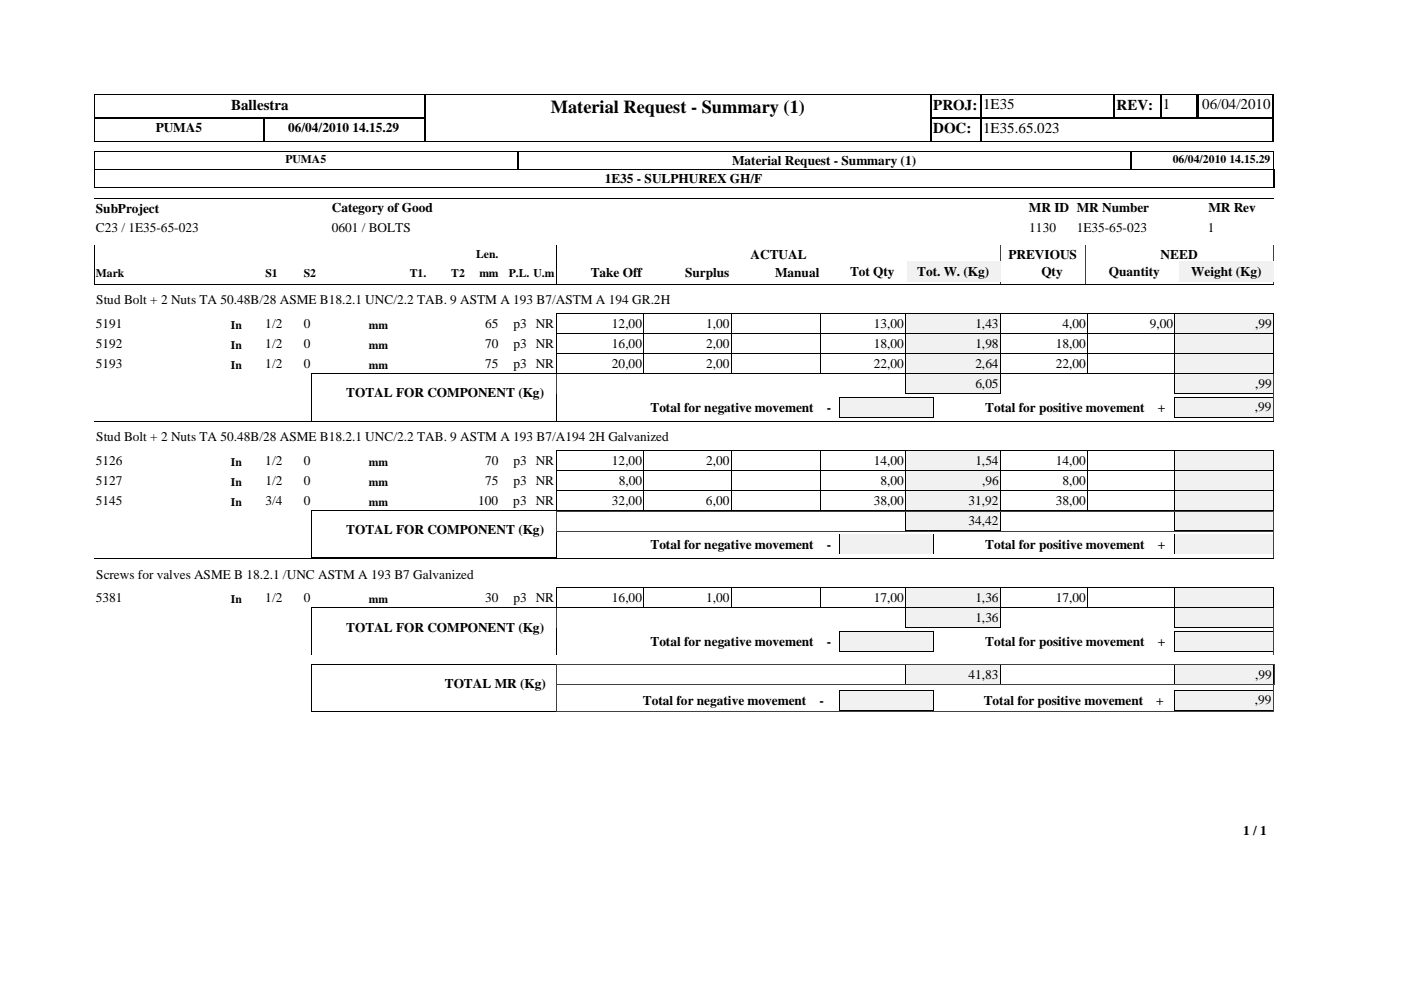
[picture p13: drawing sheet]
<svg xmlns="http://www.w3.org/2000/svg" width="297mm" height="210mm" viewBox="0 0 297 210" stroke-linecap="round" stroke-linejoin="round" font-family="sans-serif">
<defs><g id="words">
<text font-size="3.9" x="116.8" y="23.9">Material Request - Summary (1)</text>
<g font-size="3.2">
<text x="49" y="23.2">Ballestra</text>
<text x="197.9" y="23.2">PROJ:</text>
<text x="208.4" y="23.2">1E35</text>
<text x="236.7" y="23.2">REV:</text>
<text x="246.5" y="23.2">1</text>
<text x="254.9" y="23.2">06/04/2010</text>
<text x="197.9" y="28.3">DOC:</text>
<text x="208.4" y="28.2">1E35.65.023</text>
</g>
<g font-size="2.8">
<text x="33" y="27.9">PUMA5</text>
<text x="61.1" y="27.9">06/04/2010 14.15.29</text>
<text x="155.2" y="34.9">Material Request - Summary (1)</text>
<text x="128.2" y="38.8">1E35 - SULPHUREX GH/F</text>
<text x="20.3" y="45.1">SubProject</text>
<text x="70.3" y="45">Category of Good</text>
<text x="218.2" y="45">MR ID MR Number</text>
<text x="256.2" y="45">MR Rev</text>
<text x="20.3" y="49.3">C23 / 1E35-65-023</text>
<text x="70.3" y="49.2">0601 / BOLTS</text>
<text x="218.2" y="49.2">1130</text>
<text x="228.3" y="49.2">1E35-65-023</text>
<text x="256.1" y="49.2">1</text>
<text x="125.2" y="58.7">Take Off</text>
<text x="145.2" y="58.7">Surplus</text>
<text x="159.1" y="55">ACTUAL</text>
<text x="164.3" y="58.7">Manual</text>
<text x="180.2" y="58.5">Tot Qty</text>
<text x="194.5" y="58.5">Tot. W. (Kg)</text>
<text x="213.8" y="55">PREVIOUS</text>
<text x="220.8" y="58.5">Qty</text>
<text x="235.1" y="58.5">Quantity</text>
<text x="246.1" y="55">NEED</text>
<text x="252.6" y="58.5">Weight (Kg)</text>
<text x="20.4" y="64.6">Stud Bolt + 2 Nuts TA 50.48B/28 ASME B18.2.1 UNC/2.2 TAB. 9 ASTM A 193 B7/ASTM A 194 GR.2H</text>
<text x="20.3" y="69.5">5191</text>
<text x="56.3" y="69.5">1/2</text>
<text x="64.4" y="69.5">0</text>
<text x="102.8" y="69.5">65</text>
<text x="108.8" y="69.5">p3 NR</text>
<text x="129.7" y="69.5">12,00</text>
<text x="149.7" y="69.5">1,00</text>
<text x="185.3" y="69.5">13,00</text>
<text x="206.8" y="69.5">1,43</text>
<text x="225.3" y="69.5">4,00</text>
<text x="243.8" y="69.5">9,00</text>
<text x="266.1" y="69.5">,99</text>
<text x="20.3" y="73.7">5192</text>
<text x="20.3" y="78">5193</text>
<text x="56.3" y="73.7">1/2</text>
<text x="56.3" y="78">1/2</text>
<text x="64.4" y="73.7">0</text>
<text x="64.4" y="78">0</text>
<text x="102.8" y="73.7">70</text>
<text x="102.8" y="78">75</text>
<text x="108.8" y="73.7">p3 NR</text>
<text x="108.8" y="78">p3 NR</text>
<text x="129.7" y="73.7">16,00</text>
<text x="129.7" y="78">20,00</text>
<text x="149.7" y="73.7">2,00</text>
<text x="149.7" y="78">2,00</text>
<text x="185.3" y="73.7">18,00</text>
<text x="185.3" y="78">22,00</text>
<text x="206.8" y="73.7">1,98</text>
<text x="206.8" y="78">2,64</text>
<text x="223.9" y="73.7">18,00</text>
<text x="223.9" y="78">22,00</text>
<text x="206.8" y="82.2">6,05</text>
<text x="266.1" y="82.2">,99</text>
<text x="73.4" y="84.3">TOTAL FOR COMPONENT (Kg)</text>
<text x="137.9" y="87.3">Total for negative movement</text>
<text x="175.3" y="87.3">-</text>
<text x="208.9" y="87.3">Total for positive movement</text>
<text x="245.5" y="87.3">+</text>
<text x="266" y="87.2">,99</text>
<text x="20.4" y="93.6">Stud Bolt + 2 Nuts TA 50.48B/28 ASME B18.2.1 UNC/2.2 TAB. 9 ASTM A 193 B7/A194 2H Galvanized</text>
<text x="20.3" y="98.6">5126</text>
<text x="56.3" y="98.6">1/2</text>
<text x="64.4" y="98.6">0</text>
<text x="102.8" y="98.6">70</text>
<text x="108.8" y="98.6">p3 NR</text>
<text x="129.7" y="98.6">12,00</text>
<text x="149.7" y="98.6">2,00</text>
<text x="185.3" y="98.6">14,00</text>
<text x="206.8" y="98.6">1,54</text>
<text x="223.9" y="98.6">14,00</text>
<text x="20.3" y="102.8">5127</text>
<text x="20.3" y="107">5145</text>
<text x="56.3" y="107">3/4</text>
<text x="56.3" y="102.8">1/2</text>
<text x="64.4" y="107">0</text>
<text x="64.4" y="102.8">0</text>
<text x="101.4" y="107">100</text>
<text x="102.9" y="102.8">75</text>
<text x="108.8" y="107">p3 NR</text>
<text x="108.8" y="102.8">p3 NR</text>
<text x="129.7" y="107">32,00</text>
<text x="131.2" y="102.8">8,00</text>
<text x="149.7" y="107">6,00</text>
<text x="185.3" y="107">38,00</text>
<text x="186.7" y="102.8">8,00</text>
<text x="205.4" y="107">31,92</text>
<text x="208.2" y="102.8">,96</text>
<text x="223.9" y="107">38,00</text>
<text x="225.3" y="102.8">8,00</text>
<text x="73.4" y="113.3">TOTAL FOR COMPONENT (Kg)</text>
<text x="205.4" y="111.3">34,42</text>
<text x="137.9" y="116.3">Total for negative movement</text>
<text x="175.3" y="116.3">-</text>
<text x="208.9" y="116.3">Total for positive movement</text>
<text x="245.5" y="116.3">+</text>
<text x="20.4" y="122.7">Screws for valves ASME B 18.2.1 /UNC ASTM A 193 B7 Galvanized</text>
<text x="20.3" y="127.6">5381</text>
<text x="56.3" y="127.6">1/2</text>
<text x="64.4" y="127.6">0</text>
<text x="102.8" y="127.6">30</text>
<text x="108.8" y="127.6">p3 NR</text>
<text x="129.7" y="127.6">16,00</text>
<text x="149.7" y="127.6">1,00</text>
<text x="185.3" y="127.6">17,00</text>
<text x="206.8" y="127.6">1,36</text>
<text x="206.8" y="131.8">1,36</text>
<text x="223.9" y="127.6">17,00</text>
<text x="73.4" y="133.9">TOTAL FOR COMPONENT (Kg)</text>
<text x="137.9" y="136.9">Total for negative movement</text>
<text x="175.3" y="136.9">-</text>
<text x="208.9" y="136.9">Total for positive movement</text>
<text x="245.5" y="136.9">+</text>
<text x="205.4" y="143.9">41,83</text>
<text x="266.1" y="143.9">,99</text>
<text x="94.3" y="146">TOTAL MR (Kg)</text>
<text x="136.3" y="149.4">Total for negative movement</text>
<text x="173.7" y="149.4">-</text>
<text x="208.6" y="149.4">Total for positive movement</text>
<text x="245.2" y="149.4">+</text>
<text x="266" y="149.3">,99</text>
<text x="263.6" y="177">1 / 1</text>
</g>
<g font-size="2.5">
<text x="60.5" y="34.5">PUMA5</text>
<text x="248.6" y="34.5">06/04/2010 14.15.29</text>
<text x="20.3" y="58.7">Mark</text>
<text x="56.3" y="58.7">S1</text>
<text x="64.4" y="58.7">S2</text>
<text x="86.9" y="58.7">T1.</text>
<text x="95.7" y="58.7">T2</text>
<text x="100.9" y="54.7">Len.</text>
<text x="101.6" y="58.7">mm</text>
<text x="107.9" y="58.7">P.L. U.m</text>
<text x="48.9" y="69.8">In</text>
<text x="78.2" y="69.8">mm</text>
<text x="48.9" y="74">In</text>
<text x="78.2" y="74">mm</text>
<text x="48.9" y="78.2">In</text>
<text x="78.2" y="78.2">mm</text>
<text x="48.9" y="98.8">In</text>
<text x="78.2" y="98.8">mm</text>
<text x="48.9" y="103">In</text>
<text x="48.9" y="107.3">In</text>
<text x="78.2" y="103">mm</text>
<text x="78.2" y="107.3">mm</text>
<text x="48.9" y="127.9">In</text>
<text x="78.2" y="127.9">mm</text>
</g>
</g></defs>
<path d="M20 25.1h70.3M90.1 24.9v5.2M236.3 20v5.2M253.8 20v5.2" fill="none" stroke="#000" stroke-width=".34"/>
<path d="M20 30h70.3M20 20.1h70.3M20.1 20v10.1M197.2 30h72.9M197.2 20.1h72.9" fill="none" stroke="#000" stroke-width=".21"/>
<path d="M20 25h70.3M55.9 24.9v5.2M90.1 20v5.2M197.2 25h72.9M197.4 20v10.1M208 20v10.1M246 20v5.2M254 20v5.2" fill="none" stroke="#000" stroke-width=".36"/>
<path d="M269.9 20v10.1" fill="none" stroke="#000" stroke-width=".25"/>
<path d="M90.3 20.2h107v9.7h-107z" fill="#fff"/>
<path d="M20 32.1h250.2M20 35.9h250.2M20 36h250.2M20 39.8h250.2M20.1 32v7.9M89.9 20.1h107.8M89.9 30h107.8M270.1 32v4M20 42h250M20 52v8.2M117.9 52v8.2" fill="none" stroke="#000" stroke-width=".21"/>
<path d="M109.9 32v4M197.5 20v10.1" fill="none" stroke="#000" stroke-width=".36"/>
<path d="M90.1 20v10.1M239.9 32v4" fill="none" stroke="#000" stroke-width=".34"/>
<path d="M270 35.9v4" fill="none" stroke="#000" stroke-width=".25"/>
<path d="M118 52v8.2M212.1 52v8.2M212.2 52v8.2M230 52v8.2M230.1 52v8.2M270 52v8.2" fill="none" stroke="#404040" stroke-width=".21"/>
<path d="M99.6 56h6.4v3.7h-6.4z" fill="#fff"/>
<g fill="#f1f1f1">
<path d="M192.3 55.4h19.8v4.2h-19.8z"/>
<path d="M250 55.4h20.1v4.2h-20.1z"/>
</g>
<path d="M20 60.3h250M118 66.5h74v4.3l-74-.1zM136.5 66.5v4.3M155 66.5v4.3M174 66.5v4.3M212.1 66.5h37v4.3l-37-.1zM230.6 66.5v4.3" fill="none" stroke="#000" stroke-width=".21"/>
<path d="M192 66.5h20.1v4.2h-20.1z" fill="#f1f1f1"/>
<path d="M192 66.5h20.1M192 70.7h20.1M192 66.5v4.3M212.1 66.5v4.3" fill="none" stroke="#000" stroke-width=".21"/>
<path d="M249.1 66.5h20.9v4.2h-20.9z" fill="#f1f1f1"/>
<path d="M118 70.8h74v4.2h-74zM136.5 70.7v4.3M155 70.7v4.3M174 70.7v4.3M212.1 70.8h57.9v-4.3h-20.9v8.5h-37zM230.6 70.7v4.3" fill="none" stroke="#000" stroke-width=".21"/>
<path d="M192 70.8h20.1v4.2h-20.1z" fill="#f1f1f1"/>
<path d="M192 70.8h20.1M192 75h20.1M192 70.7v4.3M212.1 70.7v4.3" fill="none" stroke="#000" stroke-width=".21"/>
<path d="M249.1 70.8h20.9v4.2h-20.9z" fill="#f1f1f1"/>
<path d="M118 75h74M118 75v4.2h74v-4.2M136.5 75v4.2M155 75v4.2M174 75v4.2M212.1 75v4.2h37v-8.4h20.9v4.2h-57.9M230.6 75v4.2" fill="none" stroke="#000" stroke-width=".21"/>
<path d="M192 75h20.1v4.2h-20.1z" fill="#f1f1f1"/>
<path d="M192 75h20.1M192 79.2h20.1M192 75v4.2M212.1 75v4.2" fill="none" stroke="#000" stroke-width=".21"/>
<path d="M249.1 75h20.9v4.2h-20.9z" fill="#f1f1f1"/>
<path d="M249.1 75h20.9M249.1 75v4.2h20.9v-4.2" fill="none" stroke="#000" stroke-width=".21"/>
<path d="M192 79.2h20.1v4.2h-20.1z" fill="#f1f1f1"/>
<path d="M192 79.2h20.1M192 79.2v4.3M212.1 79.2v4.3M192 83.5h20.1" fill="none" stroke="#000" stroke-width=".21"/>
<path d="M249.1 79.2h20.9v4.2h-20.9z" fill="#f1f1f1"/>
<path d="M249.1 79.2h20.9M249.1 79.2v4.3h20.9v-4.3" fill="none" stroke="#000" stroke-width=".21"/>
<path d="M249 84.2h20.9v4.3h-20.9z" fill="#f1f1f1"/>
<path d="M269.9 84.2v4.3M269.9 84.2h-20.9v4.3h20.9" fill="none" stroke="#000" stroke-width=".21"/>
<path d="M177.9 84.2h20.1v4.3h-20.1z" fill="#f1f1f1"/>
<path d="M66 79.2h52M66 79.2v10M118 79.2v10M20 89.3h250M118 95.6h74v4.2h-74zM136.5 95.5v4.3M155 95.5v4.3M174 95.5v4.3M177.9 84.2h20.1v4.3h-20.1zM212.1 95.6h37v4.2h-37zM230.6 95.5v4.3" fill="none" stroke="#000" stroke-width=".21"/>
<path d="M118 79.4v4.2M270.1 79.4v9.9M118 83.6v5.7" fill="none" stroke="#404040" stroke-width=".21"/>
<path d="M192 95.6h20.1v4.2h-20.1z" fill="#f1f1f1"/>
<path d="M192 95.6h20.1M192 99.8h20.1M192 95.5v4.3M212.1 95.5v4.3" fill="none" stroke="#000" stroke-width=".21"/>
<path d="M249.1 95.6h20.9v4.2h-20.9z" fill="#f1f1f1"/>
<path d="M118 99.8h74M118 99.8v4.2h74v-4.2M136.5 99.8v4.2M155 99.8v4.2M174 99.8v4.2M212.1 99.8v4.2h37v-8.4h20.9v4.2h-57.9M230.6 99.8v4.2" fill="none" stroke="#000" stroke-width=".21"/>
<path d="M192 99.8h20.1v4.2h-20.1z" fill="#f1f1f1"/>
<path d="M192 99.8h20.1M192 99.8v4.2M212.1 99.8v4.2M192 104h20.1" fill="none" stroke="#000" stroke-width=".21"/>
<path d="M249.1 99.8h20.9v4.2h-20.9z" fill="#f1f1f1"/>
<g fill="none" stroke="#000" stroke-width=".21">
<path d="M249.1 99.8h20.9M249.1 99.8v8.5M270 99.8v4.2h-57.9M118 104h74M118 108.3h74M118 104v4.3M136.5 104v4.3M155 104v4.3M174 104v4.3M192 104v4.3M212.1 108.3h37M212.1 104v4.3"/>
<path d="M230.6 104v4.3"/>
</g>
<path d="M192 104h20.1v4.2h-20.1z" fill="#f1f1f1"/>
<path d="M192 104h20.1M192 108.3h20.1M192 104v4.3M212.1 104v4.3" fill="none" stroke="#000" stroke-width=".21"/>
<path d="M249.1 104h20.9v4.2h-20.9z" fill="#f1f1f1"/>
<path d="M249.1 104h20.9M249.1 108.3h20.9M249.1 104v4.3M270 104v4.3" fill="none" stroke="#000" stroke-width=".21"/>
<path d="M192 108.3h20.1v4.2h-20.1z" fill="#f1f1f1"/>
<path d="M192 108.3h20.1M192 112.5h20.1M192 108.2v4.3M212.1 108.2v4.3" fill="none" stroke="#000" stroke-width=".21"/>
<path d="M249.1 108.3h20.9v4.2h-20.9z" fill="#f1f1f1"/>
<path d="M249.1 108.3h20.9v4.2h-20.9z" fill="none" stroke="#000" stroke-width=".21"/>
<path d="M249 113.3h20.9v4.2h-20.9z" fill="#f1f1f1"/>
<path d="M249 113.3v4.2M269.9 113.3v4.2" fill="none" stroke="#000" stroke-width=".21"/>
<path d="M177.9 113.3h20.1v4.2h-20.1z" fill="#f1f1f1"/>
<path d="M20 118.4h250M66 118.2h52M66 118.2v-9.9h52v9.9M177.9 113.3v4.2M198 113.3v4.2M118 124.6h74v4.3h-74zM136.5 124.6v4.3M155 124.6v4.3M174 124.6v4.3M212.1 124.6h37v4.3h-37zM230.6 124.6v4.3" fill="none" stroke="#000" stroke-width=".21"/>
<path d="M118 112.6v5.7M270.1 112.6h-152.1v-4.2h152.1v9.9" fill="none" stroke="#404040" stroke-width=".21"/>
<path d="M192 124.6h20.1v4.2h-20.1z" fill="#f1f1f1"/>
<path d="M192 124.6h20.1M192 128.9h20.1M192 124.6v4.3M212.1 124.6v4.3" fill="none" stroke="#000" stroke-width=".21"/>
<path d="M249.1 124.6h20.9v4.2h-20.9z" fill="#f1f1f1"/>
<path d="M249.1 124.6h20.9v4.3h-20.9z" fill="none" stroke="#000" stroke-width=".21"/>
<path d="M192 128.9h20.1v4.2h-20.1z" fill="#f1f1f1"/>
<path d="M192 128.9h20.1M192 133.1h20.1M192 128.8v4.3M212.1 128.8v4.3" fill="none" stroke="#000" stroke-width=".21"/>
<path d="M249.1 128.9h20.9v4.2h-20.9z" fill="#f1f1f1"/>
<path d="M249.1 128.9h20.9v4.2h-20.9z" fill="none" stroke="#000" stroke-width=".21"/>
<path d="M249 133.9h20.9v4.2h-20.9z" fill="#f1f1f1"/>
<path d="M249 133.9h20.9M249 138.1h20.9M249 133.9v4.2M269.9 133.9v4.2" fill="none" stroke="#000" stroke-width=".21"/>
<path d="M177.9 133.9h20.1v4.2h-20.1z" fill="#f1f1f1"/>
<path d="M66 138.8v-9.9h52v9.9M177.9 133.9h20.1M177.9 138.1h20.1M177.9 133.9v4.2M198 133.9v4.2" fill="none" stroke="#000" stroke-width=".21"/>
<path d="M118 129v4.2M118 133.2v5.7M270.1 129v9.9" fill="none" stroke="#404040" stroke-width=".21"/>
<path d="M192 140.9h20.1v4.2h-20.1z" fill="#f1f1f1"/>
<path d="M192 140.9h20.1M192 145.1h20.1M192 140.9v4.3M212.1 140.9v4.3" fill="none" stroke="#000" stroke-width=".21"/>
<path d="M249.1 140.9h20.9v4.2h-20.9z" fill="#f1f1f1"/>
<path d="M249.1 145.1h20.9M249.1 145.2v-4.3h20.9v4.3" fill="none" stroke="#000" stroke-width=".21"/>
<path d="M249 146.3h20.9v4.3h-20.9z" fill="#f1f1f1"/>
<path d="M269.9 146.3v4.3M269.9 146.3h-20.9v4.3h20.9" fill="none" stroke="#000" stroke-width=".21"/>
<path d="M177.9 146.3h20.1v4.3h-20.1z" fill="#f1f1f1"/>
<path d="M66 140.9h52v10h-52zM177.9 146.3h20.1v4.3h-20.1z" fill="none" stroke="#000" stroke-width=".21"/>
<path d="M117.9 145.1h152.3M117.9 145.2v-4.3h152.3v4.3M118 145.1v5.8h152.1v-5.8" fill="none" stroke="#404040" stroke-width=".21"/>
<use href="#words"/>
</svg>
